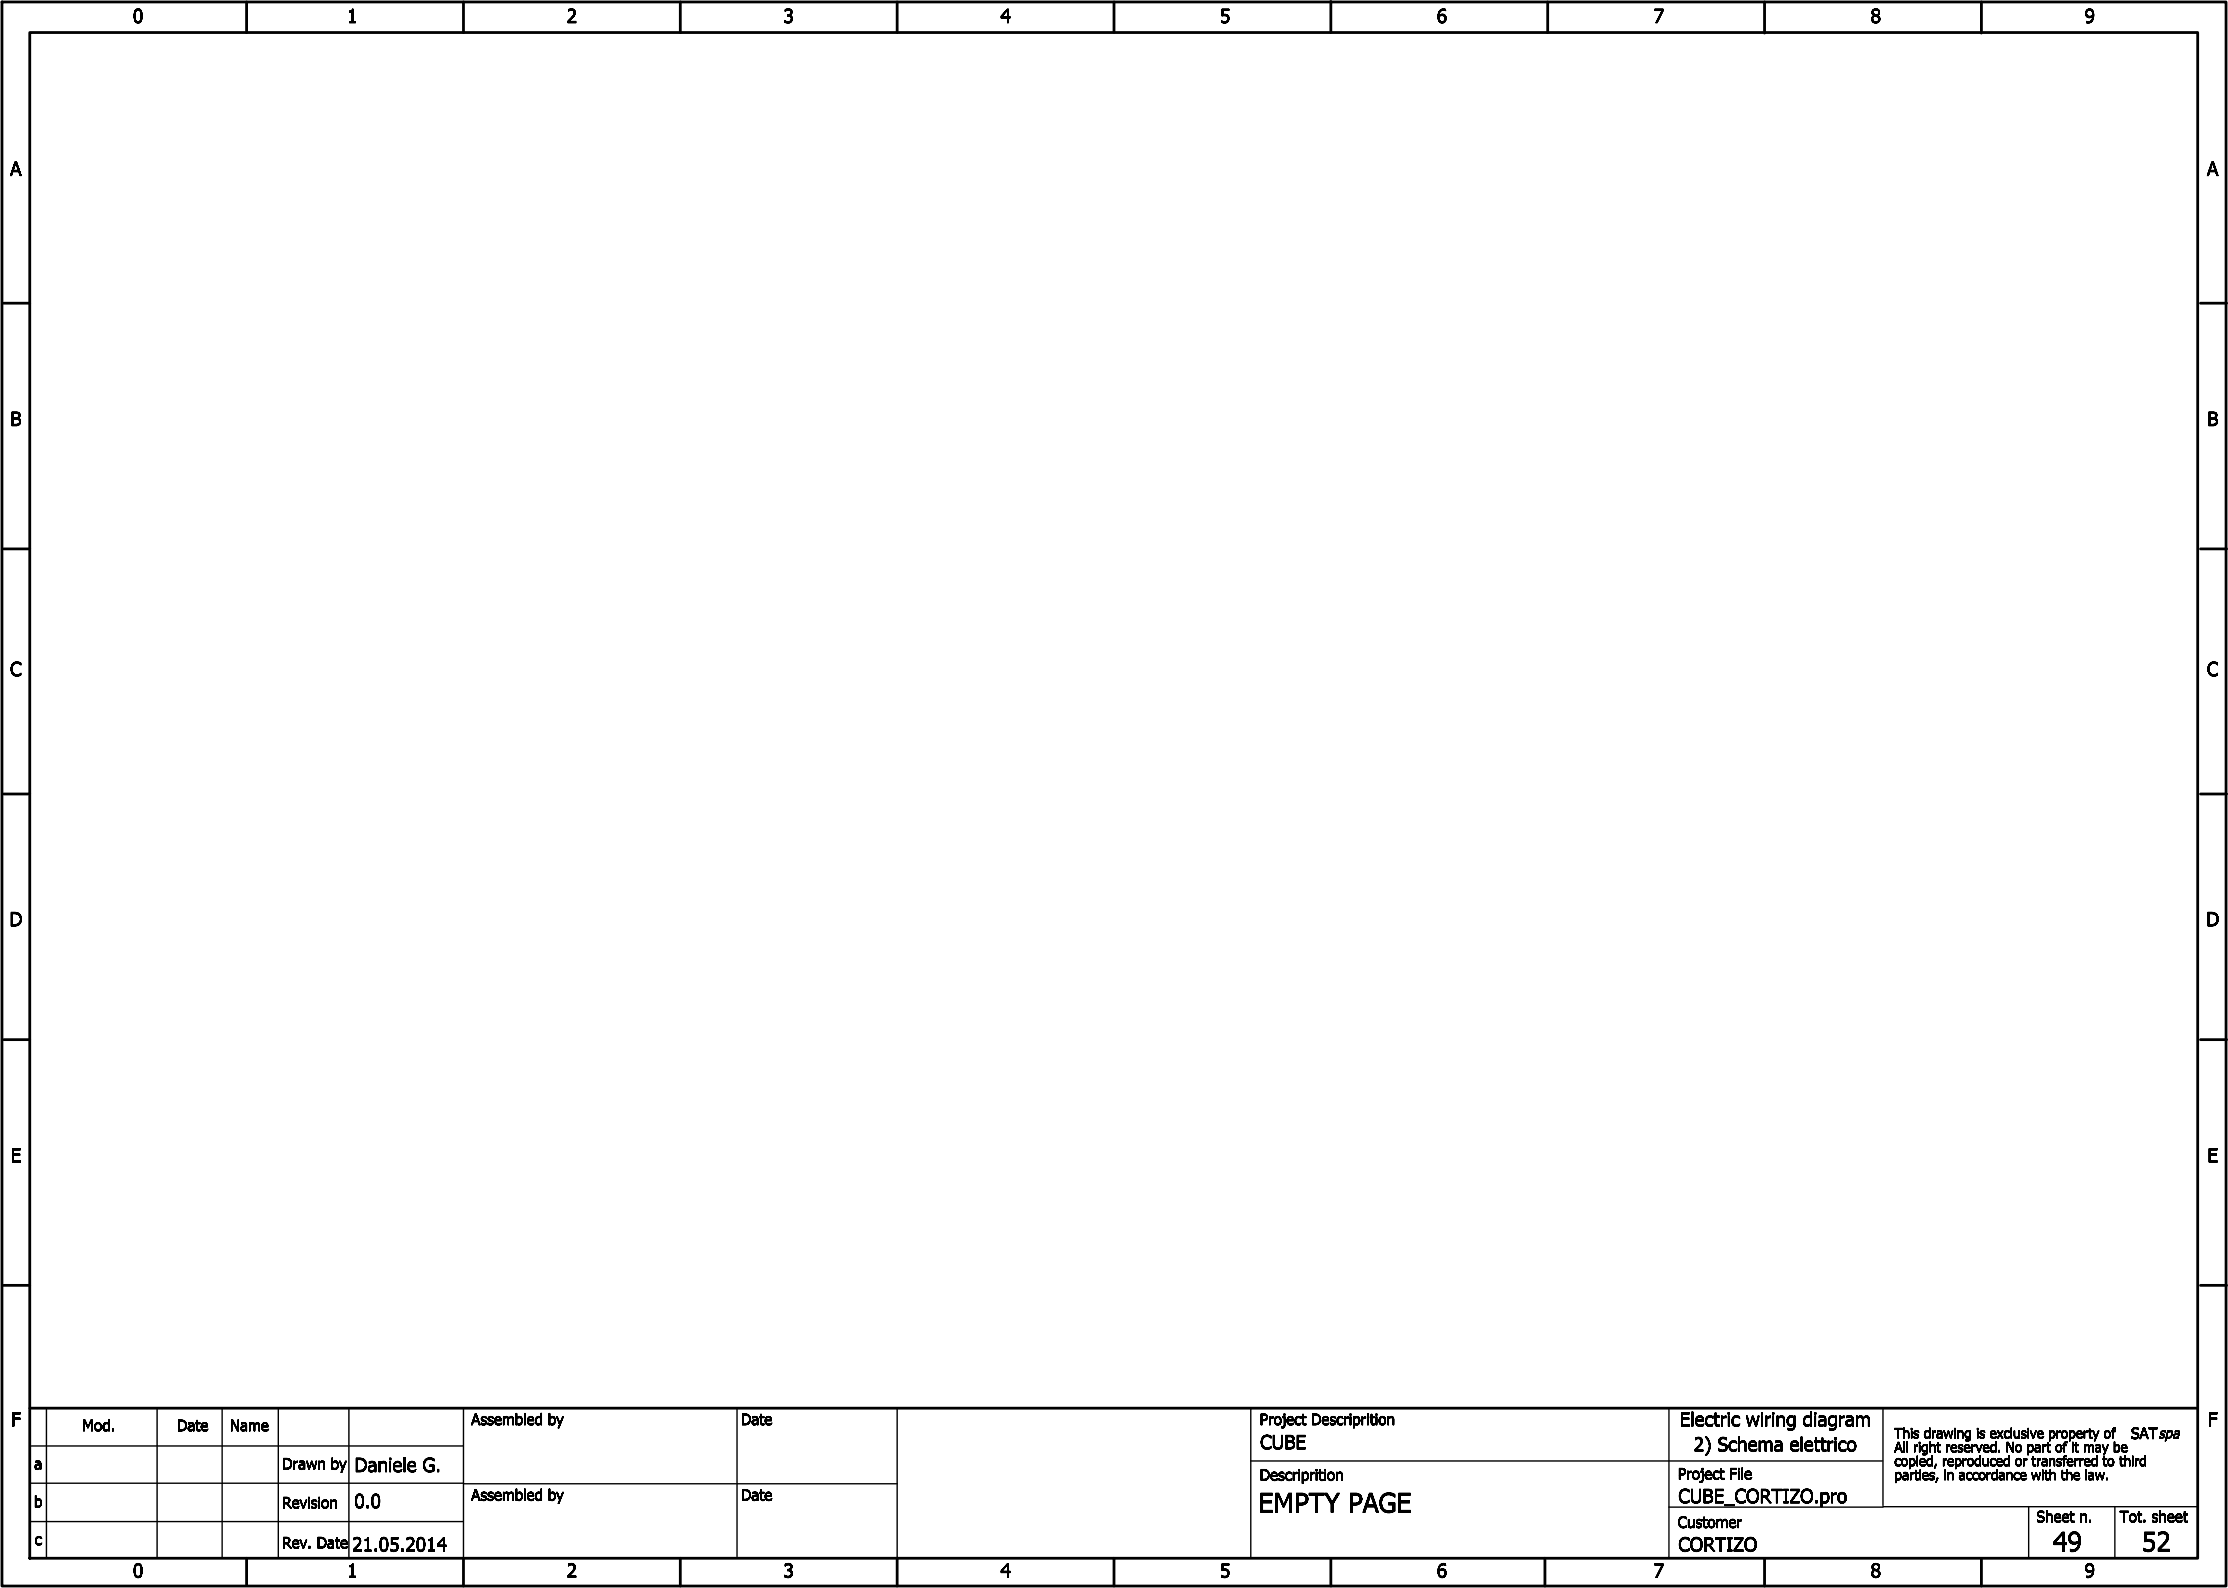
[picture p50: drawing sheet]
<svg xmlns="http://www.w3.org/2000/svg" width="401mm" height="286mm" viewBox="0 0 401 286" stroke-linecap="round" stroke-linejoin="round" font-family="sans-serif">
<defs><g id="words">
<g font-size="3.5">
<text x="226.4" y="272.1">EMPTY PAGE</text>
<text x="369.2" y="279.1">49</text>
<text x="385.2" y="279.1">52</text>
</g>
<g font-size="2.5">
<text x="23.9" y="4.1">0</text>
<text x="62.4" y="4.1">1</text>
<text x="101.9" y="4.1">2</text>
<text x="140.9" y="4.1">3</text>
<text x="179.9" y="4.1">4</text>
<text x="219.4" y="4.1">5</text>
<text x="258.4" y="4.1">6</text>
<text x="297.4" y="4.1">7</text>
<text x="336.4" y="4.1">8</text>
<text x="374.9" y="4.1">9</text>
<text x="1.8" y="31.6">A</text>
<text x="396.9" y="31.6">A</text>
<text x="1.9" y="76.6">B</text>
<text x="397" y="76.6">B</text>
<text x="1.8" y="121.6">C</text>
<text x="396.9" y="121.6">C</text>
<text x="1.7" y="166.6">D</text>
<text x="396.8" y="166.6">D</text>
<text x="1.9" y="209.1">E</text>
<text x="397" y="209.1">E</text>
<text x="2" y="256.6">F</text>
<text x="302.1" y="256.6">Electric wiring diagram</text>
<text x="397.1" y="256.6">F</text>
<text x="226.7" y="260.7">CUBE</text>
<text x="304.6" y="261.1">2) Schema elettrico</text>
<text x="63.8" y="264.8">Daniele G.</text>
<text x="63.8" y="271.3">0.0</text>
<text x="301.9" y="270.4">CUBE_CORTIZO.pro</text>
<text x="63.4" y="279.1">21.05.2014</text>
<text x="301.9" y="279.1">CORTIZO</text>
<text x="23.9" y="283.8">0</text>
<text x="62.4" y="283.8">1</text>
<text x="101.9" y="283.8">2</text>
<text x="140.9" y="283.8">3</text>
<text x="179.9" y="283.8">4</text>
<text x="219.4" y="283.8">5</text>
<text x="258.4" y="283.8">6</text>
<text x="297.4" y="283.8">7</text>
<text x="336.4" y="283.8">8</text>
<text x="374.9" y="283.8">9</text>
</g>
<g font-size="2">
<text x="14.8" y="257.5">Mod.</text>
<text x="31.8" y="257.5">Date</text>
<text x="41.4" y="257.5">Name</text>
<text x="84.8" y="256.4">Assembled by</text>
<text x="133.3" y="256.4">Date</text>
<text x="226.6" y="256.4">Project Descriprition</text>
<text x="383.3" y="258.9">SATspa</text>
<text x="6.2" y="264.4">a</text>
<text x="50.8" y="264.4">Drawn by</text>
<text x="84.8" y="270">Assembled by</text>
<text x="133.3" y="270">Date</text>
<text x="226.6" y="266.4">Descriprition</text>
<text x="301.8" y="266.1">Project File</text>
<text x="6.1" y="271.2">b</text>
<text x="50.8" y="271.3">Revision</text>
<text x="301.8" y="274.9">Customer</text>
<text x="366.3" y="273.9">Sheet n.</text>
<text x="381.3" y="273.9">Tot. sheet</text>
<text x="6.2" y="278">c</text>
<text x="50.8" y="278.5">Rev. Date</text>
</g>
<g font-size="1.8">
<text x="340.7" y="258.8">This drawing is exclusive property of</text>
<text x="340.7" y="261.3">All right reserved. No part of it may be</text>
<text x="340.7" y="263.8">copied, reproduced or transferred to third</text>
<text x="340.7" y="266.3">parties, in accordance with the law.</text>
</g>
</g></defs>
<g fill="none" stroke="#000" stroke-width=".25">
<path d="M8.4 253.4v27M28.3 253.4v27M40 253.4v27M50.1 253.4v27M62.8 253.4v27M83.4 253.4v27M132.6 253.6v26.5M161.4 253.4v26.9M225 253.4v27M300.2 253.4v27M338.7 253.4v17.5M5.4 266.9h77.9"/>
<path d="M5.4 260.2h77.9M5.4 273.8h77.9M83.4 267h78M225 262.9h113.6M300.2 271.2h38.5M338.7 271.1h56.6M364.9 271v9.4M380.4 271v9.4"/>
</g>
<g fill="none" stroke="#000" stroke-width=".5">
<path d="M.4 .4h400v285h-400zM5.4 5.9h389.9v274.5h-389.9zM44.4 .4v5.5M83.4 .4v5.5M122.4 .4v5.5M161.4 .4v5.5M200.4 .4v5.5M239.4 .3v5.6M278.4 .4v5.5M317.4 .4v5.6M356.4 .4v5.6M.7 54.6h4.7"/>
<path d="M395.8 54.6h4.7M.7 98.8h4.7M395.8 98.8h4.7M.7 142.9h4.7M395.8 142.9h4.7M.7 187h4.7M395.8 187h4.7M.7 231.3h4.7M395.8 231.3h4.7M5.4 253.4h389.9M44.4 280.4v4.9M83.4 280.4v5"/>
<path d="M122.4 280.4v5M161.4 280.4v5M200.4 280.4v5M239.4 280.6v4.8M277.9 280.4v5M317.4 280.5v4.9M356.4 280.5v4.9"/>
</g>
<use href="#words"/>
</svg>
